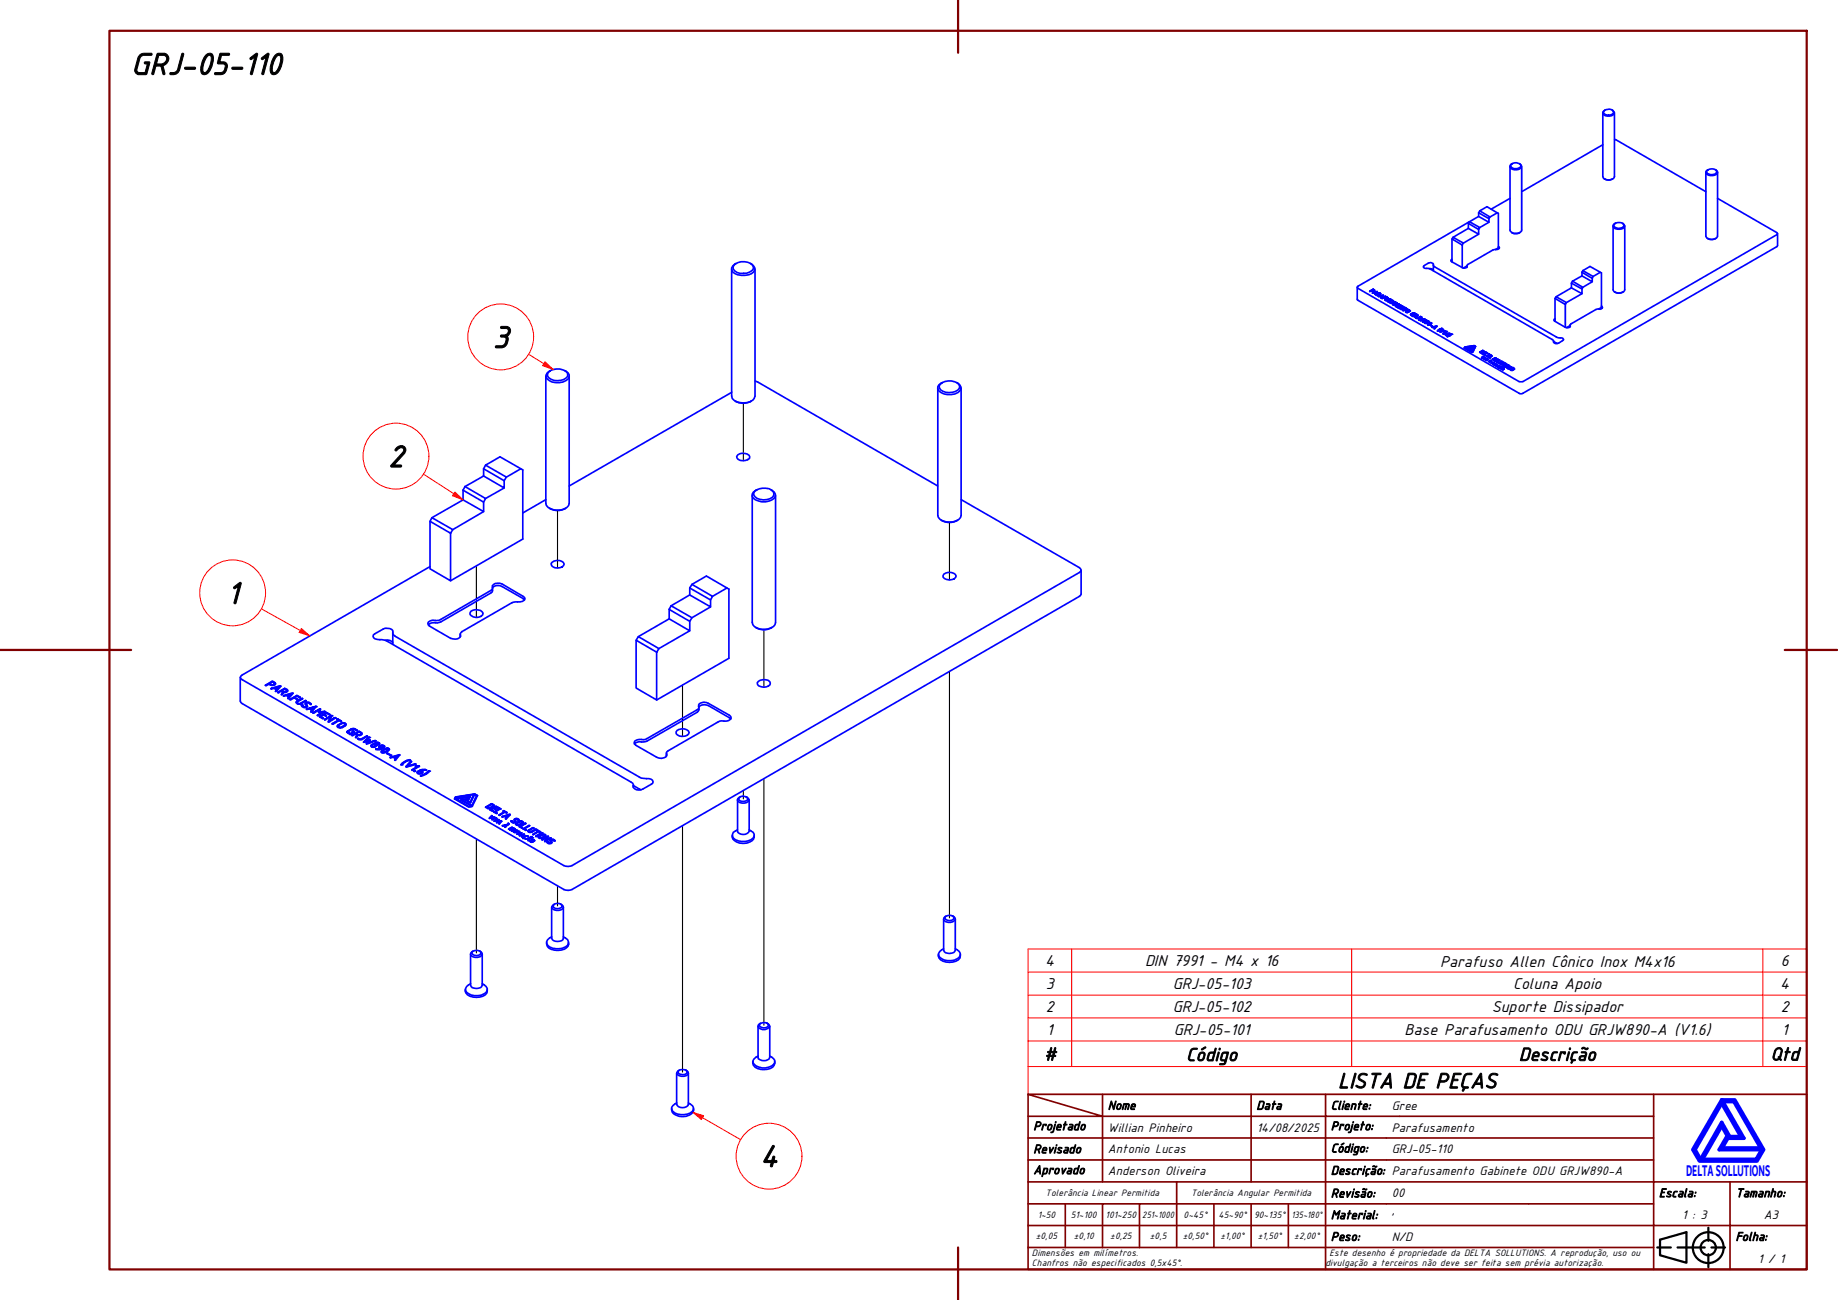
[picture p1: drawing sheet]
<svg xmlns="http://www.w3.org/2000/svg" width="420mm" height="297mm" viewBox="0 0 420 297" stroke-linecap="round" stroke-linejoin="round" font-family="sans-serif">
<defs><g id="words">
<g font-size="7.6">
<text x="30" y="17.1">GRJ-05-110</text>
<text x="112.6" y="79.5">3</text>
<text x="88.7" y="106.7">2</text>
<text x="51.9" y="138">1</text>
<text x="173.7" y="266.6">4</text>
</g>
<text font-size="5.3" x="305.9" y="248.7">LISTA DE PEÇAS</text>
<g font-size="4.6">
<text x="238.6" y="242.3">#</text>
<text x="271.1" y="242.4">Código</text>
<text x="347.2" y="242.4">Descrição</text>
<text x="404.7" y="242.3">Qtd</text>
</g>
<g font-size="3.9">
<text x="239" y="220.7">4</text>
<text x="261.7" y="220.7">DIN 7991 - M4 x 16</text>
<text x="329.2" y="220.8">Parafuso Allen Cônico Inox M4x16</text>
<text x="407.1" y="220.7">6</text>
<text x="239.1" y="226">3</text>
<text x="268.1" y="226">GRJ-05-103</text>
<text x="345.9" y="226">Coluna Apoio</text>
<text x="407" y="226">4</text>
<text x="239.1" y="231.3">2</text>
<text x="268.1" y="231.3">GRJ-05-102</text>
<text x="341" y="231.3">Suporte Dissipador</text>
<text x="407.1" y="231.3">2</text>
<text x="239.3" y="236.5">1</text>
<text x="268.4" y="236.5">GRJ-05-101</text>
<text x="321.1" y="236.6">Base Parafusamento ODU GRJW890-A (V1.6)</text>
<text x="407.4" y="236.5">1</text>
</g>
<text font-size="3.8" fill="#00f" x="385.4" y="268.8">DELTASOLLUTIONS</text>
<g font-size="3">
<text x="253.2" y="253.5">Nome</text>
<text x="287.2" y="253.5">Data</text>
<text x="304.2" y="253.5">Cliente:</text>
<text x="318.1" y="253.5">Gree</text>
<text x="236.2" y="263.5">Revisado</text>
<text x="236.2" y="258.2">Projetado</text>
<text x="253.2" y="258.6">Willian Pinheiro</text>
<text x="253.2" y="263.5">Antonio Lucas</text>
<text x="287.3" y="258.6">14/08/2025</text>
<text x="304.2" y="263.3">Código:</text>
<text x="304.2" y="258.2">Projeto:</text>
<text x="318.1" y="263.5">GRJ-05-110</text>
<text x="318.1" y="258.6">Parafusamento</text>
<text x="236.2" y="268.3">Aprovado</text>
<text x="253.2" y="268.5">Anderson Oliveira</text>
<text x="304.2" y="268.4">Descrição: Parafusamento Gabinete ODU GRJW890-A</text>
<text x="304.2" y="273.6">Revisão:</text>
<text x="318.1" y="273.5">00</text>
<text x="379.2" y="273.5">Escala:</text>
<text x="396.7" y="273.5">Tamanho:</text>
<text x="304.2" y="278.6">Material:</text>
<text x="318.1" y="277.4">,</text>
<text x="384.6" y="278.6">1 : 3</text>
<text x="403.2" y="278.6">A3</text>
<text x="304.2" y="283.5">Peso:</text>
<text x="318.1" y="283.5">N/D</text>
<text x="396.7" y="283.5">Folha:</text>
<text x="401.9" y="288.5">1 / 1</text>
</g>
<g font-size="2.3">
<text x="239" y="273.4">Tolerância Linear Permitida</text>
<text x="272.3" y="273.2">Tolerância Angular Permitida</text>
<text x="237.2" y="278.3">1~50</text>
<text x="244.8" y="278.3">51~100</text>
<text x="252.7" y="278.3">101~250</text>
<text x="261.1" y="278.3">251~1000</text>
<text x="270.6" y="278.3">0~45°</text>
<text x="278.5" y="278.3">45~90°</text>
<text x="286.7" y="278.3">90~135°</text>
<text x="295.2" y="278.3">135~180°</text>
<text x="235.9" y="287.1">Dimensões em milímetros.</text>
<text x="236.8" y="283.1">±0,05</text>
<text x="245.5" y="283.1">±0,10</text>
<text x="253.8" y="283.1">±0,25</text>
<text x="262.8" y="283.1">±0,5</text>
<text x="270.4" y="283.1">±0,50°</text>
<text x="279" y="283.1">±1,00°</text>
<text x="287.5" y="283.1">±1,50°</text>
<text x="295.8" y="283.1">±2,00°</text>
<text x="303.9" y="287.1">Este desenho é propriedade da DELTA SOLLUTIONS. A reprodução, uso ou</text>
<text x="235.9" y="289.2">Chanfros não especificados 0,5x45°.</text>
<text x="303" y="289.2">divulgação a terceiros não deve ser feita sem prévia autorização.</text>
</g>
</g></defs>
<!-- layer: Visible (ABNT) -->
<g fill="none" stroke="#00f" stroke-width=".38">
<path d="M317.2 68.1l-.5 .3 .5-.3M317.3 68.1h.1M317.8 68.3l-.6 .3a.28 .28 0 0 1-.4 .2 .28 .28 0 0 1-.1-.4l-.1 .1M334.9 79.6l1.5 .8h.3M336 79.6l.2 .1 .1-.1h-.3l.2 .1 .1-.2-.9 .1 1.3 .8M336.3 79.5l.1-.2-.1 .3-.8 .1M336.4 79.3l-1.5 .3 1.5 .8M336.9 79l-.4 .9-.3-.1 .3-.6-1.7 .3M336.9 79l-.4 .9-.3-.2M336.9 79l-2 .4-.1 .2 1.7-.3M337.2 79.2l-.2-.2-.5 1-.6-.4-.3 .1 1.1 .6 .5-1.1-.5 1.1-1.1-.6M337.3 79.2l-.3-.2-2.2 .3-.1 .3"/>
<path d="M337.3 79.2l-.6 1.2h-.4l-1.6-.8M336.4 80.4h.3M342.8 84.1l.6-.1-.2 .3v-.1M342.8 84.1l.4 .1-.1 .1M343.1 84.1h.2zM343.3 84.1h-.2M343.4 84l-.6 .1"/>
</g>
<circle cx="317.8" cy="68.3" r=".19" fill="#00f"/>
<g fill="none" stroke="#00f" stroke-width=".38">
<path d="M313.1 66.5l.8-.4 .3 .2a.39 .39 0 0 1-.3 .3 .39 .39 0 0 1-.4-.2zM313.6 66.3l.3-.1 .2 .2zM313.6 66.3l.2 .2M314.1 66.4l-.3 .1M314.3 66.4l-.4-.3-.8 .5M316.8 68.6h.3zM317.3 68.1l-.6 .5M317.6 68.3h.2zM317.6 68.3l-.5 .3 .5-.3M317.8 69.3l.3-.1 .3 .2M318.4 69.4l-.1 .2zM318.7 69.1l-.2 .3z"/>
<path d="M318.9 68.9l-.6 .7"/>
</g>
<circle cx="318.9" cy="69" r=".19" fill="#00f"/>
<path d="M318.9 68.9l-1.1 .4 1.1-.3" fill="none" stroke="#00f" stroke-width=".38"/>
<circle cx="317.8" cy="69.3" r=".19" fill="#00f"/>
<path d="M314.2 66.9l.4-.2-.1 .3-.3-.1M314.4 67.1l-.1 .1M314.8 66.7l-1 .3M318.5 69.3l-.3-.1 .3 .2M318.7 69.1l-.5 .1" fill="none" stroke="#00f" stroke-width=".38"/>
<circle cx="314.6" cy="66.7" r=".19" fill="#00f"/>
<path d="M314.2 66.9l.3 .1M314.4 67l-.1 .2 .5-.6-1 .3 .6 .2M314.6 66.7l-.1 .3M319.7 69.6l-.7 .4M319.8 69.5v.1M319.9 69.6l-.9 .4 .7-.4h-.5v-.2v.2" fill="none" stroke="#00f" stroke-width=".38"/>
<circle cx="319.2" cy="69.4" r=".19" fill="#00f"/>
<g fill="none" stroke="#00f" stroke-width=".38">
<path d="M314.5 67.4l.6-.1-.2 .3M315 67.2l.3-.2 .2 .1v.2zM315 67.2l.2 .1M315.3 66.9l.2 .1M315.3 66.9l-.8 .5M315.5 67.2l-.3 .1M315.5 67l.2 .2M315.5 67l.2 .2-.2 .1-.6 .3 .2-.3M318.5 69.7h.1M318.6 69.6l.7-.3zM319.2 69.4l-.6 .3M319.3 69.3h.1z"/>
<path d="M319.4 69.3l-.1 .3M319.8 69.5l-.5 .1h.5M319.8 70.4l.8-.4zM320.4 70.6l.7-.4zM320.5 70.2l-.2 .5zM320.7 70h.1M320.7 70l-.3 .6M321.1 70.3l-.8 .4"/>
</g>
<circle cx="319.8" cy="70.5" r=".19" fill="#00f"/>
<path d="M315.6 67.7l.5-.2-.3 .4zM315.8 67.9l-.1 .2M316.2 67.5l-1 .2M320.5 70.2l-.7 .3" fill="none" stroke="#00f" stroke-width=".38"/>
<circle cx="316.1" cy="67.5" r=".19" fill="#00f"/>
<path d="M315.6 67.7l.2 .2" fill="none" stroke="#00f" stroke-width=".38"/>
<circle cx="315.2" cy="67.7" r=".19" fill="#00f"/>
<path d="M315.8 67.9l-.1 .2 .5-.7-1 .3h.3l.3 .2M316.1 67.5l-.3 .3M321.3 71.2l.1-.1a.28 .28 0 0 0 .1 .4 .28 .28 0 0 0 .4-.1M321.4 71.2l.4-.3 .4 .1-.4 .4zM321.8 70.9l-.4 .2 .4-.2M321.8 70.9h.4zM322.2 71l-.1 .2M322.3 71l-.1-.1 .1 .2-.5 .3-.4-.2" fill="none" stroke="#00f" stroke-width=".38"/>
<circle cx="315.9" cy="68.2" r=".19" fill="#00f"/>
<path d="M316.4 67.9l.3 .2zM316.4 67.9l.3-.1 .4 .1M316.7 67.7h.1M316.7 67.7l-.8 .5 .5-.2 .3 .1M316.7 67.7l-.8 .5M316.7 67.7l.4 .2M322.6 71.9l.2 .2M323 71.8l.2 .1-.4 .2M323.2 71.9l-.4 .2-.2-.1" fill="none" stroke="#00f" stroke-width=".38"/>
<circle cx="323" cy="71.8" r=".19" fill="#00f"/>
<path d="M317.2 68.9l.4 .2 .2-.2M317.6 68.6l.5-.1 .2 .2a.41 .41 0 0 0-.7 0M317.8 68.7l.1 .2M322.5 71.9l.1 .1M322.9 71.6h.4zM323 71.8h.2zM323.3 71.9l-.1-.1 .1 .1M323.3 71.9h.1M323.3 71.9l-.5 .3-.3-.2v-.2l.4-.2-.4 .3M323.6 71.7l-.6-.1-.4 .3" fill="none" stroke="#00f" stroke-width=".38"/>
<circle cx="318.3" cy="68.7" r=".19" fill="#00f"/>
<path d="M317.6 68.7l.2 .3-.5-.1M318.3 68.7l-.5-.1v.5" fill="none" stroke="#00f" stroke-width=".38"/>
<circle cx="317.3" cy="68.8" r=".19" fill="#00f"/>
<path d="M317.2 68.8h.1" fill="none" stroke="#00f" stroke-width=".38"/>
<circle cx="317.2" cy="68.8" r=".19" fill="#00f"/>
<path d="M317.2 68.8l.2 .3h.4M324.5 72.9l.5-.1zM324.9 73.1l.7-.2zM324.9 72.5h.1M324.9 72.5l-.6 .5 .6-.5M324.9 72.9l-.2 .3 .2-.3-.6 .2M325 72.5h.1M325 72.5l-.5 .4M325.1 72.9l-.2 .2M325.1 72.8h.1M325.6 72.9h.1M325.7 72.9l-1 .4" fill="none" stroke="#00f" stroke-width=".38"/>
<circle cx="319.3" cy="70.2" r=".19" fill="#00f"/>
<path d="M319.4 70.2l.3 .1M319.8 69.9l.2 .1M320 70h-.3l-.3 .2 .3 .1-.4-.1M320 70l-.2-.1 .3-.1 .4 .1-.5-.3-.7 .6M320.5 69.9l-.5-.2-.7 .5M326.1 73.6l.1-.1-.1 .1 .2 .2h-.4h.4M326.2 73.5h.4zM326.2 73.6l.1 .2zM326.6 73.6l-.3 .2 .3-.2v-.1h-.3l-.1 .1M326.7 73.6l-.1-.1 .1 .1-.3 .2h-.7" fill="none" stroke="#00f" stroke-width=".38"/>
<circle cx="321.2" cy="70.4" r=".19" fill="#00f"/>
<path d="M321.4 70.5l-.7 .5M321.5 70.6l-.8 .4 .7-.5-.2-.1 .6 .3" fill="none" stroke="#00f" stroke-width=".38"/>
<circle cx="321.2" cy="70.4" r=".19" fill="#00f"/>
<g fill="none" stroke="#00f" stroke-width=".38">
<path d="M321.2 70.4l.6 .3-.3-.1M323 72.2l.7-.4 .5 .3-.2 .1h-.3l-.2 .3h-.1l.1-.3-.1-.1zM323.5 72.1l.3-.2 .2 .2v.1zM323.5 72.1l.1 .1M323.5 72.2l-.1 .3M324 72.1l-.4 .1M324 71.9l.2 .2M324 71.9l-.2-.1-.8 .5M326.5 74.2l.4-.1zM326.6 73.9l.3-.1zM326.6 73.9l-.3 .3M326.9 73.8h.3z"/>
<path d="M327 74.3h.1M327.1 74.3h.1M327 74.3l.4 .2M327.1 74.3l.3 .2zM327.2 73.9l-.3 .2 .3-.2-.2-.1-.5 .4M327.2 73.8a.54 .54 0 0 1-.3 .4 .54 .54 0 0 1-.6 0l.3-.3M327.2 73.8l.1 .1"/>
</g>
<circle cx="324.7" cy="72.4" r=".19" fill="#00f"/>
<path d="M323.7 72.7h.5M323.7 72.6v.1M323.7 72.6l.1 .1M323.8 72.7h.3M324.7 72.4h.1M324.7 72.4l-.6 .3M329.7 75.2l-.5 .7z" fill="none" stroke="#00f" stroke-width=".38"/>
<g fill="#00f">
<circle cx="329.7" cy="75.2" r=".19"/>
<circle cx="329.7" cy="75.3" r=".19"/>
</g>
<path d="M329.7 75.2l-.3 .6M329.7 75.3h.1M330.3 75.6l-1.1 .3" fill="none" stroke="#00f" stroke-width=".38"/>
<circle cx="330.3" cy="75.6" r=".19" fill="#00f"/>
<path d="M325.2 73.5l.1 .1 .4-.1M325.3 73.4l.1 .2 .2-.1M325.6 73.2l.3-.1 .2 .2M325.6 73.3l-.5 .2M325.7 73.3h.3M325.9 73.1v.2h-.1M326.1 73.1v.2l-.3 .2M329.4 75.7l.8-.1-.8 .2M330.3 75.6h.1" fill="none" stroke="#00f" stroke-width=".38"/>
<circle cx="325.8" cy="73.4" r=".19" fill="#00f"/>
<path d="M325.3 73.4l.3-.1v.2M325.8 73.4l-.2 .2h-.4M325.9 73.1l-.1 .2M326.1 73.1h-.5v.2" fill="none" stroke="#00f" stroke-width=".38"/>
<circle cx="325.6" cy="73.3" r=".19" fill="#00f"/>
<path d="M325.6 73.3l-.5 .2 .1 .1M330.2 76.4h.1" fill="none" stroke="#00f" stroke-width=".38"/>
<circle cx="330.2" cy="76.4" r=".19" fill="#00f"/>
<path d="M330.1 76.3h.1" fill="none" stroke="#00f" stroke-width=".38"/>
<circle cx="330.1" cy="76.4" r=".19" fill="#00f"/>
<path d="M327.8 74.7l.5-.1-.3 .3zM328 75l-.1 .1M328.5 74.5l-1.2 .3M330.1 76.4h.1" fill="none" stroke="#00f" stroke-width=".38"/>
<circle cx="328.3" cy="74.6" r=".19" fill="#00f"/>
<g fill="none" stroke="#00f" stroke-width=".38">
<path d="M327.4 74.8h.1M327.4 74.8l1.1-.3-.6 .6 .1-.2M327.4 74.8l.3-.1 .3 .3M327.8 74.7l.2 .2M328.3 74.6l-.3 .3M328.7 75.4l.9-.4-1 .6zM329.6 75.1h.1M329.6 75.1l-.5 .2M338.3 80.4l.6-.3zM338.4 80.4l.2 .2zM338.6 80.6h.1zM339 80.1l.2 .2"/>
<path d="M339.1 80.3l-.4 .3 .4-.4-.7 .2M339.2 80.2v.2l-.5 .2-.4-.1"/>
</g>
<circle cx="328.6" cy="75.6" r=".19" fill="#00f"/>
<path d="M329.1 75.3l-.5 .3M338.8 80.8l.7-.4zM339.5 80.4l.3 .2z" fill="none" stroke="#00f" stroke-width=".38"/>
<circle cx="339.7" cy="80.6" r=".19" fill="#00f"/>
<path d="M338.8 80.8h.1M339.3 80.6l.1 .1M339.7 80.6l-.2-.2-.2 .2h.1" fill="none" stroke="#00f" stroke-width=".38"/>
<circle cx="338.8" cy="80.8" r=".19" fill="#00f"/>
<path d="M338.8 80.8l.4 .1M339.4 80.6l-.5 .2" fill="none" stroke="#00f" stroke-width=".38"/>
<circle cx="339.4" cy="80.7" r=".19" fill="#00f"/>
<path d="M330.3 75.8h.4M330.5 75.9l-.7 .3" fill="none" stroke="#00f" stroke-width=".38"/>
<circle cx="330.6" cy="75.7" r=".19" fill="#00f"/>
<path d="M330.3 75.8h.4l-.9 .4 .7-.3M330.3 75.7l.2 .1M340.3 80.9l.4 .2-.4-.2M340.7 81.1h.1" fill="none" stroke="#00f" stroke-width=".38"/>
<circle cx="340.7" cy="81.1" r=".19" fill="#00f"/>
<path d="M330.5 76.5l.1 .1 .4-.1M330.9 76.3l.2 .1M331.4 76.2h-.5l-.4 .3M339.8 81.4h.1M340.3 80.9l.1 .1-.5 .4M340.4 81l-.5 .4M340.7 81.1h-.2l-.6 .3" fill="none" stroke="#00f" stroke-width=".38"/>
<circle cx="331.4" cy="76.2" r=".19" fill="#00f"/>
<path d="M330.5 76.5l.3-.2 .2 .1-.3 .2zM330.9 76.2h.6h-.6l-.4 .2a.23 .23 0 0 0 .1 .3 .23 .23 0 0 0 .3-.1l.2-.1-.2-.2M331.4 76.7l-.6 .2M341.9 82.5h.2zM342.5 82.2l-.4 .3 .4-.3h-.4l-.3 .2M342.6 82.2l-.4-.1-.4 .2 .3-.2 .5 .1a.7 .7 0 0 1-.9 .3l.1-.2-.1 .1" fill="none" stroke="#00f" stroke-width=".38"/>
<circle cx="331.9" cy="76.4" r=".19" fill="#00f"/>
<path d="M331.7 76.4h.2M331.7 76.4l-.3 .3M331.7 76.4l-.9 .5 1.1-.5M342.1 82.7l.7-.4zM342.3 82.7l.2 .2-.4-.2M342.8 82.3l-.5 .4 .2 .2" fill="none" stroke="#00f" stroke-width=".38"/>
<circle cx="342.5" cy="82.9" r=".19" fill="#00f"/>
<path d="M339.3 81.1l.3 .1M339.9 80.7l-.7 .3" fill="none" stroke="#00f" stroke-width=".38"/>
<circle cx="339.9" cy="80.7" r=".19" fill="#00f"/>
<path d="M339.9 80.7h.1M339.9 80.7l-.7 .3 .3 .2-.2-.1M339.9 80.7l-.6 .3M343.6 82.9l-.4 .2 .4-.2M343.6 82.9l.1-.1zM344 83l-.5 .4-.3-.1v-.2l-.1 .1" fill="none" stroke="#00f" stroke-width=".38"/>
<circle cx="343.7" cy="82.9" r=".19" fill="#00f"/>
<path d="M344 83h.1" fill="none" stroke="#00f" stroke-width=".38"/>
<circle cx="344" cy="83" r=".19" fill="#00f"/>
<path d="M340.6 81.5l.3-.1-.2 .2zM340.6 81.7v.1M341.1 81.3l-.9 .3M343.7 82.9l-.5 .3M344 83l-.7 .3 .7-.3" fill="none" stroke="#00f" stroke-width=".38"/>
<circle cx="340.9" cy="81.4" r=".19" fill="#00f"/>
<path d="M340.2 81.5v.1M340.2 81.6l.9-.3-.5 .5v-.2M340.2 81.6l.2-.1 .2 .2M340.6 81.5l.1 .1M340.9 81.4l-.2 .2M344 83.8l.6-.4zM344 83.8h.1M344.6 83.4h.1zM344.7 83.4l-.7 .4" fill="none" stroke="#00f" stroke-width=".38"/>
<circle cx="344.7" cy="83.4" r=".19" fill="#00f"/>
<path d="M341.2 82.1l.4 .1M341.5 81.9l.3-.1 .3 .2M341.6 82l.2 .2" fill="none" stroke="#00f" stroke-width=".38"/>
<circle cx="341.2" cy="82.1" r=".19" fill="#00f"/>
<path d="M341.2 82l.2 .2h.2a.25 .25 0 0 1 .1-.4 .25 .25 0 0 1 .4 .2l-.4-.2v.3a.26 .26 0 0 1-.3 .2 .26 .26 0 0 1-.2-.3zM345.2 84.4a.31 .31 0 0 0 .3 .2 .31 .31 0 0 0 .3-.2M345.3 84.4h.1M345.4 84.4h.1M345.5 84.6h.1M345.6 84.3l.1 .3h-.2l.2-.1" fill="none" stroke="#00f" stroke-width=".38"/>
<circle cx="345.8" cy="84.5" r=".19" fill="#00f"/>
<path d="M345.8 84.3h.1M345.8 84.4v-.1v.2" fill="none" stroke="#00f" stroke-width=".38"/>
<circle cx="345.8" cy="84.3" r=".19" fill="#00f"/>
<path d="M342.7 83l.2 .1M343.2 82.6l-.6 .4M345.6 84.3h.1M345.7 84.2h.4zM345.8 84.3h.4M346.1 84.2l.1 .1" fill="none" stroke="#00f" stroke-width=".38"/>
<circle cx="343.3" cy="82.6" r=".19" fill="#00f"/>
<path d="M339.4 81.7l-.4 .2M343.2 82.6h.1M343.2 82.6l-.7 .4 .4 .1-.2-.1M343.3 82.6l-.6 .3" fill="none" stroke="#00f" stroke-width=".38"/>
<g fill="#00f">
<circle cx="339.4" cy="81.7" r=".19"/>
<circle cx="344.1" cy="83.2" r=".19"/>
</g>
<path d="M339.5 82.2l.4 .1M339.9 82.2l.1-.1zM340.1 82l-.3 .3M344.1 83.2l.5 .1M344.1 83.2h.1l-.5 .4 .9-.3M344.2 83.2l-.5 .4" fill="none" stroke="#00f" stroke-width=".38"/>
<circle cx="340.1" cy="82.1" r=".19" fill="#00f"/>
<g fill="none" stroke="#00f" stroke-width=".38">
<path d="M339.5 82.2h.1M339.9 82.2v.1M340 82.1l-.2 .1M340 82l-.5 .2 .5-.1M340.1 82v.1M340.2 82.6l.3 .1M340.2 82.6l.5-.1zM340.6 82.6l.1-.1zM340.7 82.5l-.1 .3-.1-.1M344.3 83.8l.4-.2a.23 .23 0 0 1 .3 0 .23 .23 0 0 1 .1 .3l-.7 .2zM344.4 83.9l.6-.2-.4 .3zM344.7 83.6l.4 .1"/>
<path d="M344.7 83.6l-.4 .3M345 83.7l-.3 .3-.3-.1"/>
</g>
<circle cx="340.2" cy="82.6" r=".19" fill="#00f"/>
<path d="M340.6 82.6l-.2-.1 .2 .2M340.7 82.5h-.3M345.2 83.9l-.2 .5M345.4 83.9l-.7 .3" fill="none" stroke="#00f" stroke-width=".38"/>
<circle cx="345.8" cy="84" r=".19" fill="#00f"/>
<path d="M339 81.5l-.3 .3 .6-.2-.5 .1 .2-.2-.3 .2M339.3 81.6l-.5 .1M340.8 82.3l.1 .2M341.6 83l-.3 .2 .1-.3-.2 .3M344.7 84.2l.6-.4 .1 .1-.2 .4 .6-.3-.7 .4h-.1l.2-.5zM345.6 84h.2M345.6 84l-.4 .3" fill="none" stroke="#00f" stroke-width=".38"/>
<circle cx="341.4" cy="82.9" r=".19" fill="#00f"/>
<path d="M339.5 81.8l-.2 .2h.5l-.5 .1zM339.5 81.8l-.2 .2M339.8 81.9l-.5 .1M341.4 82.9l-.4 .1 .4-.1M341.4 82.9l-.4 .1M341.4 82.9l-.1 .2M342.1 83.7l.4 .1M342.6 83.6l-.1 .1zM342.7 83.6l-.3 .3" fill="none" stroke="#00f" stroke-width=".38"/>
<circle cx="342.7" cy="83.6" r=".19" fill="#00f"/>
<path d="M342.6 83.6l-.5 .1 .5-.1M342.7 83.6h.1" fill="none" stroke="#00f" stroke-width=".38"/>
<circle cx="342.1" cy="83.7" r=".19" fill="#00f"/>
<g fill="none" stroke="#00f" stroke-width=".38">
<path d="M340.9 83l.4-.2zM341.3 82.8l-.4 .2M341.5 83.2h.4l-.3 .2zM341.6 83.1l.3 .1M341.6 83.1l-.2 .2M341.6 83.1l-.1 .3 .4-.2M341.9 83.2l-.4 .1M342.1 83.7h.1M342.5 83.7h.1M342.5 84.1h.3M342.6 84l-.1 .1M342.6 83.6l-.2 .1"/>
<path d="M342.6 83.9v.1M342.8 83.8l.4 .1-.4-.2-.2 .2M343.2 83.9l-.3-.1-.3 .2M343.4 83.9h.3M343.5 83.9h.1"/>
</g>
<circle cx="343.7" cy="84" r=".19" fill="#00f"/>
<path d="M314.1 66.3v.1M315.5 67.2h.1M316.7 68.5v.1M342.1 83.3l-.2 .2M342.1 83.2l-.2 .4M342.1 83.3l-.2 .3M342.4 83.4l-.5 .2M343.4 84.4h.2zM343.5 83.9h.1M343.7 83.9v.1M343.8 84.3l-.2 .1 .2-.1-.1-.1-.3 .2M343.9 84.3l-.4-.1 .4 .1-.6 .1 .2-.2-.2 .2" fill="none" stroke="#00f" stroke-width=".38"/>
<g fill="#00f">
<circle cx="321.4" cy="71.2" r=".19"/>
<circle cx="322.2" cy="71" r=".19"/>
</g>
<path d="M317.8 68.6v.1M322.5 71.9h.1" fill="none" stroke="#00f" stroke-width=".38"/>
<circle cx="317.8" cy="68.9" r=".19" fill="#00f"/>
<path d="M326.2 73.6h.1" fill="none" stroke="#00f" stroke-width=".38"/>
<g fill="#00f">
<circle cx="326.6" cy="73.6" r=".19"/>
<circle cx="326.5" cy="74.2" r=".19"/>
</g>
<path d="M324 72.1h.1M326 73.2v.1M327.2 73.8v.1" fill="none" stroke="#00f" stroke-width=".38"/>
<circle cx="325.2" cy="73.5" r=".19" fill="#00f"/>
<path d="M325.7 73.2v.1M325.7 73.4v.1" fill="none" stroke="#00f" stroke-width=".38"/>
<g fill="#00f">
<circle cx="339.1" cy="80.3" r=".19"/>
<circle cx="330.5" cy="76.5" r=".19"/>
</g>
<path d="M331 76.4v.1" fill="none" stroke="#00f" stroke-width=".38"/>
<g fill="#00f">
<circle cx="341.8" cy="82.4" r=".19"/>
<circle cx="342.5" cy="82.2" r=".19"/>
<circle cx="343.2" cy="83.2" r=".19"/>
</g>
<path d="M341.6 81.9v.1" fill="none" stroke="#00f" stroke-width=".38"/>
<g fill="#00f">
<circle cx="341.6" cy="82.2" r=".19"/>
<circle cx="345.7" cy="84.5" r=".19"/>
</g>
<path d="M345.8 84.3h.1" fill="none" stroke="#00f" stroke-width=".38"/>
<circle cx="345" cy="83.7" r=".19" fill="#00f"/>
<path d="M341.9 83.2h.1M342.6 83.9v.1M344.4 83.9h.1" fill="none" stroke="#00f" stroke-width=".38"/>
<g fill="#00f">
<circle cx="341.5" cy="83.3" r=".19"/>
<circle cx="343.4" cy="84.4" r=".19"/>
</g>
<g fill="none" stroke="#00f" stroke-width=".38">
<path d="M345.2 38v14.6a1.55 1.55 0 0 0 2.7 0v-14.6M345.4 37.6a1.45 1.45 0 0 1 2.3 .2 1.33 1.33 0 0 1-2.3 .2zM345.7 37.4a.68 .68 0 0 0-.5 .7 .68 .68 0 0 0 .7 .6l.4 .1a1.12 1.12 0 0 0 1.5-.9l-.5-.5M366.4 25.8v14.5a1.49 1.49 0 0 0 1.3 .8 1.49 1.49 0 0 0 1.4-.8v-14.5M366.4 33.1l-18.5 10.7M366.6 25.4a1.41 1.41 0 0 1 2.3 .2 1.31 1.31 0 0 1-1.2 .7 1.31 1.31 0 0 1-1.2-.7zM366.9 25.1l-.4 .3a.78 .78 0 0 0 .1 .9 .78 .78 0 0 0 .9 .2h.4a.73 .73 0 0 0 .9-.3 .73 .73 0 0 0-.2-.9v-.2M369.1 31.8l20.9 12M390 39.4v14.6a1.55 1.55 0 0 0 2.6 0v-14.6M390.2 39a1.43 1.43 0 0 1 2.2 .2 1.37 1.37 0 0 1-2.3 .2zM390.5 38.8l-.4 .2a.63 .63 0 0 0-.1 .7 .63 .63 0 0 0 .7 .4h.8a.98 .98 0 0 0 1.1-.9l-.5-.4M331.9 59.2l-.2 .3 .2 .3 2.4 1.3"/>
<path d="M331.9 59.5l-.2 .1M331.9 54.6v5.2M332.2 54.2l2.3 1.3-.2 .5-2.4-1.4zM334.3 56v5.1M335.7 51v1.2l-3.5 2M335.7 52.2l2.3 1.3v-1.1M335.9 50.7l2.4 1.3-.3 .4-2.3-1.4M335.9 50.7l-.2 .3M338 48.6v.9l-2.1 1.2M338 49.5l2.4 1.3v-.8M338 53.5l-3.5 2M338.3 48.2l1.6-1 2.6 1.6v7.8"/>
<path d="M338.3 48.2l2.3 1.4-.2 .4-2.4-1.4M338.3 48.2l-.3 .4M340.4 50.8l-2.1 1.2M341.9 57l-.7 .1-5.7 3.3-.2 .7-.5 .2-.5-.2M342.3 48.6l-1.7 1M342.5 56.4l.3 .3-.3 .2-.6 .1M342.5 56.6l.2 .2M342.5 56.6l-.6 .4M345.2 45.3l-4.3 2.5M345.6 53.1l.7 .3 1.1-.3M366.8 40.9l.7 .2 1.1-.2M368.7 51.6v14.6a1.55 1.55 0 0 0 2.7 0v-14.6"/>
<path d="M369 51.2a1.49 1.49 0 0 1 2.2 .3 1.37 1.37 0 0 1-2.3 .1zM369.3 51l-.4 .3a.78 .78 0 0 0 .1 .9 .78 .78 0 0 0 .8 .2h.5a.75 .75 0 0 0 .9-.3 .75 .75 0 0 0-.2-1l-.1-.1M390.3 54.5l.8 .2 1.1-.2M392.6 45.3l13.5 7.8 .2 .4-58.4 33.7h-.7l-36.9-21.4 .2-.4 25.4-14.7M406.3 53.4v2.7l-.2 .3-58.2 33.6h-.5l-36.9-21.4-.2-.1v-2.9M325.6 60.7a1.96 1.96 0 0 1 1.7-.6l.4 .2v.3l.2 .3 27.9 16.1 .9 .2a.5 .5 0 0 1 .7 .5l-.2 .1a1.88 1.88 0 0 1-1.7 .7l-.7-.9-27.8-16.1-.9-.2a.5 .5 0 0 1-.7-.5zM326.8 61.4l.7 .1 .2 .2M327.7 60.6v1.3M335.3 60.7v.3M335.3 60.8l-.8 .5M355.2 78l.8 .5M355.2 78v.2"/>
<path d="M355.5 72.8l-.3 .3 .2 .3 2.4 1.4M355.5 73.1l-.2 .2M355.5 68.2v5.2M355.7 67.8l2.4 1.3-.3 .5-2.3-1.4zM357.8 69.6v5.2M358.9 74.3v.4M358.9 74.4l-.8 .5M359.2 64.7v1.1l-3.5 2M359.2 65.8l2.4 1.3v-1.1M359.5 64.2l2.3 1.4-.2 .4-2.4-1.3M359.5 64.2l-.3 .5M361.6 62.2v.8l-2.1 1.2"/>
<path d="M361.6 63l2.4 1.4v-.8M361.6 67.1l-3.5 2M361.8 61.8l1.7-.9 2.6 1.4v8l-.7 .3M361.8 61.8l2.4 1.4-.2 .4-2.4-1.4M361.8 61.8l-.2 .4M364 64.4l-2.2 1.2M365.8 62.2l-1.6 1M366.1 70l.2 .3a.8 .8 0 0 1-1 .3l-6.3 3.6a.68 .68 0 0 1-.4 .7 .68 .68 0 0 1-.8-.1M366.1 70.2l.2 .2M369.1 66.7l.8 .3 1.1-.3M343.8 84.3h.1M60.6 156.6l1.6-.9 .6 .2 .2 .3a.95 .95 0 0 1-1.5 .1l-.6 .3z"/>
<path d="M61.6 156.2l.7 .3 .4-.2v-.2l-.4-.3-.7 .5 .5 .2 .5-.1 .1-.1M63 156.3l-.2-.3-.6-.2-1.5 .8M69 159.6l.2 .1zM69.2 159.7l-1.3 .8 .3 .3h.4l1.2-.7h.2l-1.4 .8h-.5l-.3-.3 .1-.4 1.1-.6-1.3 .9M70 160.1l-1.3 .7h-.5l-.3-.2M71.1 162.5l.1 .2M104.1 182.5l3.4-.5-.5 1.1 .5 .3 .8-1.9-.8 1.8M105.7 182.8l2.2 1.3M106.4 182.7l.7-.1-.2 .4zM106.4 182.7l.5 .3M107 183.1l.5 .3M107.1 182.6l-.2 .3"/>
<path d="M107.1 182.5l.2-.4-.2 .4-1.8 .3M107.1 182.5l-1.8 .3 2.5 1.5h-.6l-2.9-1.7M107.3 182.1l-3 .5 2.9 1.7 .6-.1M108.3 181.5l-4 .7-.2 .3 3.3-.5M108.5 181.5l-4.4 .6M108.5 181.4l.7 .4M109 181.8l-.5-.3-.9 1.9-1.4-.7-.5 .1 2.2 1.3 1.1-2.3-1.1 2.3M109.2 181.8l-.7-.3-4.4 .7-.2 .3M109.2 181.8l-1.3 2.5-.8 .1-3.2-1.9 .2-.3M120.2 191.8h.1M120.2 191.8l.3-.1 .3 .2-.1 .2M120.6 191.7l.5-.1-.2 .3z"/>
<path d="M120.6 191.7l.3 .2M121.1 191.6l-.2 .2M121.2 191.5l-1 .2M121.2 191.4l.1 .1-.6 .6 .1-.2M121.3 191.5l-1.1 .3M167.4 190.9a2.05 2.05 0 0 0 2.5 1.8 2.44 2.44 0 0 0 2.5-1.5v-.3M168.6 182.7v7.2a1.55 1.55 0 0 0 2.7 0v-7.2M168.6 189.6l-.5 .3a1.06 1.06 0 0 0-.5 1.6 3.6 3.6 0 0 0 4.5 0l.3-.4a1.4 1.4 0 0 0-1.1-1.5M169 182.3a1.22 1.22 0 0 1 1.9 .3 1.29 1.29 0 0 1-2.1-.1zM169.2 182.1l-.5 .4-.1 .3a1.53 1.53 0 0 0 2.6 0l-.1-.3-.5-.4M107.6 218v7.1a1.55 1.55 0 0 0 2.6 0v-7.1M107.9 217.5a1.53 1.53 0 0 1 2 0v.4a1.29 1.29 0 0 1-2.1-.1z"/>
<path d="M108.1 217.3l-.5 .4v.3a1.58 1.58 0 0 0 2.6 0v-.3l-.5-.4M125 215.3a1.55 1.55 0 0 0 1.7 1.8 2.58 2.58 0 0 0 3.3-1.3v-.5M126.1 207.2v7.2a1.66 1.66 0 0 0 2.6 .3l.1-7.5M126.1 214a1.33 1.33 0 0 0-.9 2 3.6 3.6 0 0 0 4.5 0 1.28 1.28 0 0 0-.9-2M126.5 206.7a1.24 1.24 0 0 1 2 .4 1.28 1.28 0 0 1-2.1 0zM126.7 206.6l-.5 .4-.1 .3a1.6 1.6 0 0 0 2.7 0l-.1-.3-.5-.4M214.5 218a1.61 1.61 0 0 0 1.8 1.8 3.3 3.3 0 0 0 3.2-.9v-.9M215.7 210v7.1a1.55 1.55 0 0 0 2.7 0v-7.1M215.7 216.8a1.33 1.33 0 0 0-.9 1.9 3.5 3.5 0 0 0 4.5 0 1.07 1.07 0 0 0-.5-1.7l-.4-.2M216.1 209.5a1.53 1.53 0 0 1 2 0v.4a1.29 1.29 0 0 1-2.1-.1zM216.3 209.3l-.5 .4-.1 .3a1.58 1.58 0 0 0 2.7 0l-.1-.3-.5-.4M106.4 226a1.61 1.61 0 0 0 1.7 1.8 3.3 3.3 0 0 0 3.2-.9l.1-.9"/>
<path d="M107.6 224.8a1.33 1.33 0 0 0-.9 1.9 3.5 3.5 0 0 0 4.4 0 1.07 1.07 0 0 0-.4-1.7l-.5-.2M173.3 234.5v7.1a1.38 1.38 0 0 0 1.8 .7l.7-.4 .2-.3v-7.1M173.7 234a1.53 1.53 0 0 1 1.9 0v.4a1.29 1.29 0 0 1-2.1-.1zM173.9 233.8l-.5 .4-.1 .4a1.58 1.58 0 0 0 2.7 0l-.2-.4-.5-.4M153.5 253.3a1.34 1.34 0 0 0 1.1 1.5 3.2 3.2 0 0 0 3.8-.7l.2-.8M154.7 245.2v7.1a1.55 1.55 0 0 0 2.7 0v-7.1M154.7 252a1.29 1.29 0 0 0-.9 1.9 3.6 3.6 0 0 0 4.5 0l.2-.4a1.35 1.35 0 0 0-1.1-1.5M155.1 244.7a1.24 1.24 0 0 1 2 .4 1.33 1.33 0 0 1-2.1-.1zM155.3 244.5a.65 .65 0 0 0-.4 1 1.65 1.65 0 0 0 2.5-.3l-.1-.3-.5-.4M172.1 242.6a1.61 1.61 0 0 0 1.8 1.7 2.49 2.49 0 0 0 3.2-1.4v-.3M173.3 241.3a1.29 1.29 0 0 0-.9 1.9 3.2 3.2 0 0 0 4.7-.4 1.53 1.53 0 0 0-1.1-1.5"/>
</g>
<!-- layer: Trilho torcido (ISO) -->
<path d="M169.9 92.2v13.1M127.4 116.6v13.2M217 119.4v13.1M108.9 129.3v11.8M156 156.5v11.8M174.6 143.9v13.1M217 153.4v56.3M174.6 177.9v56.3M108.9 191.7v26M156 188.6v56.4M169.9 180.6v1.9M127.4 202.4v4.6" fill="none" stroke="#000" stroke-width=".25"/>
<!-- layer: Visible (ABNT) -->
<circle cx="71.1" cy="162.6" r=".19" fill="#00f"/>
<path d="M70.1 162.1l.6-.1 .6 .3-.2 .3M71.3 162.3l-.2 .2M71.9 161.6l-.5 .6zM72.3 161.4l-1.1 1.3" fill="none" stroke="#00f" stroke-width=".38"/>
<circle cx="72.3" cy="161.5" r=".19" fill="#00f"/>
<path d="M70.1 162h.1M70.2 162l-.1 .1M72.3 161.4l-2.1 .6 2.1-.5" fill="none" stroke="#00f" stroke-width=".38"/>
<circle cx="70.1" cy="162" r=".19" fill="#00f"/>
<path d="M62 157.3h.6l.6 .4-.2 .3M62 157.3h.1M62 157.3l2.2-.5-1 1.2h-.2M62.9 157.2l.9-.2-.4 .5zM63.2 157.7l-.2 .3M63.8 157l-.4 .5-.5-.3M64.2 156.8l-2.2 .6M71.4 162.2l-.5-.3 .5 .3M71.9 161.6l-1 .3M74.2 162.5v.2" fill="none" stroke="#00f" stroke-width=".38"/>
<circle cx="74.2" cy="162.6" r=".19" fill="#00f"/>
<g fill="none" stroke="#00f" stroke-width=".38">
<path d="M64.5 157.8l.4 .3 .5-.1 .1-.3-.4-.2-.6 .4 .5 .3 .4-.1 .1-.2M64.6 158.2l-.3 .5M65 157.3h.2M65 157.3l-1.5 .9M65 157.3l-1.5 1 .8-.4 .3 .3-.3 .5h.2l.3-.5a.74 .74 0 0 0 1-.4l-.2-.3-.4-.2M65.2 157.3l.6 .5M71.6 162.9h.1M73 162.2l-.2 .6 1-.1M73 162.2l-.2 .5M73 162.2l-1.4 .7M73.3 162l-1.7 .9 1.6-.9-.1 .7M74.2 162.7l-1.4 .8-.3-.1 1.3-.7-1.2 .8"/>
<path d="M74.2 162.5l-1.1 .2 1.1-.1M75.4 164.6l1.1-.6zM75.9 163.5l-.5 1.1M76.7 164.1l-.2-.1 .2 .1-1.6 .9 .5-1.2-.5 1.1"/>
</g>
<circle cx="75.9" cy="163.6" r=".19" fill="#00f"/>
<g fill="none" stroke="#00f" stroke-width=".38">
<path d="M64.8 158.9v.2l.7-.2 .5 .3-.2 .4M65.7 158.9l.9-.4-.4 .7zM65.7 158.9l.5 .3M66.3 159.8v.1M66.6 158.5l-.4 .6M67 158.4l-2.2 .5 2.2-.5-1.2 1.2 .2-.4M67.4 159.4l.5-.3 .6 .3 .1-.1-.8-.4-1.5 .9M68 159.8l-.6-.4 .6 .4h-.2l-.6-.4-.7 .5-.2-.1M68.6 159.4l-.8-.4-1.5 .8M74.2 164.5h.1M75.6 163.8l-1.4 .7M75.9 163.5l-1.7 .9 1.7-.8"/>
<path d="M77.3 165.7a1.34 1.34 0 0 1 1.6-.4l.2 .2-.2 .3a1.63 1.63 0 0 1-1.6 .4l-.2-.3zM77.3 165.9l.9-.6h.4l.3 .2-1.1 .7zM78.9 165.6l-.8 .6h-.4l-.4-.2M79.1 165.6l-.4-.4a1.89 1.89 0 0 0-1.6 .8M79.7 167.4l.4 .3zM80.6 167.1l.2 .2-.7 .4M80.8 167.2l-.7 .4"/>
</g>
<circle cx="80.6" cy="167.1" r=".19" fill="#00f"/>
<path d="M69 161.2l.2-.1 .3 .4M69.2 161.2l.1 .1M69.3 161.4l.2 .1M69.5 161.5l.5-.1-.2-.5a.7 .7 0 0 1 .7-.5 .7 .7 0 0 1 .6 .6l-.5-.4h-.5l.2 .9-.2 .1M69.8 160.8a.81 .81 0 0 1 1.3 .1M70 160.8l.3 .6M70 161.4l-.3 .2-.2-.1M79.3 167.3l.2-.2-.1 .3 .6 .4 1-.5M80.6 167.1l.4 .1-.4-.1M81.7 166.9l-.5-.4h-.7l-1 .6 .8-.5a1.29 1.29 0 0 1 1.4 .3l-.9-.3-1.1 .5-.1 .1 .1 .2-.1-.1" fill="none" stroke="#00f" stroke-width=".38"/>
<circle cx="69.2" cy="161.1" r=".19" fill="#00f"/>
<path d="M69.2 161.1l-.3 .1 .4 .4 .4 .1 .4-.1M85.8 169.3l-1.6 .5 1.5-.6 .1 .1" fill="none" stroke="#00f" stroke-width=".38"/>
<circle cx="85.8" cy="169.3" r=".19" fill="#00f"/>
<path d="M83.6 169.4l1-.3zM84.3 169.3l-.5 .6zM84.3 169.3l-1.2 .3M84.5 168.5l-.9 .9M84.6 169.2l-.4 .5M85.8 169.3l-2 .7" fill="none" stroke="#00f" stroke-width=".38"/>
<circle cx="84.5" cy="168.5" r=".19" fill="#00f"/>
<path d="M83.1 169.5l1.2-1zM84.3 168.5h.2" fill="none" stroke="#00f" stroke-width=".38"/>
<circle cx="83.1" cy="169.6" r=".19" fill="#00f"/>
<path d="M74.5 162.9h.2M74.5 162.9l-1.5 .9 .9 .4-.6-.4M74.5 162.9l-1.5 .9M74.6 163.6l-.4-.4 .4 .4h-.2l-.4-.2-.7 .4 .6 .3M74.7 162.9l.7 .4M74.7 162.9l.7 .3-.2 .1-.5-.3-.5 .2M85.9 171.1v.1" fill="none" stroke="#00f" stroke-width=".38"/>
<circle cx="85.9" cy="171.2" r=".19" fill="#00f"/>
<path d="M86.6 170.7l.1-.2-.1 .3 .4 .3-1.1 .1M87 171.1h-1.1M87.2 171l-.3-.1 .3 .2M87.7 170.7l-.5 .4 .5-.5-.1-.1h-.7l-.1 .2 .1 .2-.1-.2M87.9 170.6l-.5-.3-.7 .2a.63 .63 0 0 1 .7-.3 .63 .63 0 0 1 .5 .5 1.92 1.92 0 0 1-2 .5" fill="none" stroke="#00f" stroke-width=".38"/>
<circle cx="77" cy="164.3" r=".19" fill="#00f"/>
<g fill="none" stroke="#00f" stroke-width=".38">
<path d="M75.9 165.3l1.4-.7-.3-.3 1 .5-.5-.2-1.4 .9zM77 164.3l1 .5M77.3 164.6l-1.4 .8M81.4 167.6l.6 .3 .4-.1 .1-.2-.5-.4-.6 .5 .5 .2h.5l.1-.2M81.6 167.9l-.3 .7 .5-.6 .4 .1 .5-.3v-.3l-.7-.4-1.5 .9 .1 .1 .6-.3 .4 .1-.3 .6M82.7 167.7v-.2l-.7-.3-1.5 .9M87.2 171.6l-.1 .2M87.4 171.8l.4-.4 1-.3-.5 .5-.7 .3zM87.4 171.4l.9-.4 .6 .1h-.1a1.66 1.66 0 0 0-1.6 .5zM88.5 172.2h.1M88.5 172.2l.7 .4 .1-.1M88.6 172.1l-.1 .1"/>
<path d="M88.8 171.2l-.5 .5-.9 .2M89 171.2l-.1-.1 .1 .3-.8 .5a.75 .75 0 0 1-1.1-.1l.1-.2"/>
</g>
<circle cx="89.3" cy="172.6" r=".19" fill="#00f"/>
<path d="M82 168.8h-.2M83.8 168.2l.2 .1M83.8 168.2l-1.4 .8-.4-.2M83.8 168.2l-1.4 .7-.4-.1M83.8 168.2h.2l-1.4 .8h-.4l-.4-.2h.2M88.6 172.1l.7 .4M88.6 172.2l.7 .4M92.8 175.1l.1 .1" fill="none" stroke="#00f" stroke-width=".38"/>
<circle cx="92.8" cy="175.2" r=".19" fill="#00f"/>
<path d="M92.8 175.1l1.1-1.1-1.1 1.2" fill="none" stroke="#00f" stroke-width=".38"/>
<circle cx="93.9" cy="174" r=".19" fill="#00f"/>
<path d="M85 170.5l.3 .2 .5-.2M85.1 170.3v.2h.7M85.6 170l.4-.3h.6l.1 .3M85.6 170l-.5 .1-.3 .3M85.9 170v.1M85.9 170.4l-.1 .1M86.4 169.8l.2 .1-.2 .2h-.5M86.6 170l-.4 .2-.3-.1M86.6 169.7l.1 .3-.6 .4M93.2 175l1.9-.4-2.2 .6M93.9 174h.1l-.8 1.1 1.9-.5M93.9 174h.1" fill="none" stroke="#00f" stroke-width=".38"/>
<circle cx="86.1" cy="170.3" r=".19" fill="#00f"/>
<g fill="none" stroke="#00f" stroke-width=".38">
<path d="M85.1 170.3a.47 .47 0 0 1 .8 0l-.1 .2M85.6 170l-.8 .3a.65 .65 0 0 0 .6 .5 .65 .65 0 0 0 .6-.3l.1-.2M85.6 170h.1M86.4 169.8h-.5v.3M86.6 169.7l-.6-.1-.4 .4M89.3 173.1l.6-.1 .5 .3-.2 .4M89.3 173l2.1-.5-1 1.2h-.2l.2-.4M90 173l1.1-.4-.5 .7zM90 173l.6 .3M91.1 172.6l-.5 .6M91.4 172.5l-2.2 .6M93.7 173.7v-.1l-.7 .1-.5 .3"/>
<path d="M93.7 173.7a2.65 2.65 0 0 0-2 1M94.7 176.3h.1M94.7 176.1l.3 .1zM94.9 176.2l-.2 .1M111 184.5l1.5-.8zM112.7 184.1l-.9 .6-.5-.2 .5 .1 .8-.4 .1-.1-.4-.3-1 .7M113 184.1l-.5-.4 .5 .4-1 .7h-.4l-.6-.3"/>
</g>
<circle cx="93.7" cy="173.7" r=".19" fill="#00f"/>
<path d="M92.5 174l-.8 .7h.2M93.7 173.7l-1.1 .4" fill="none" stroke="#00f" stroke-width=".38"/>
<circle cx="91.9" cy="174.7" r=".19" fill="#00f"/>
<path d="M92.6 174.1l-.7 .6M114 184.6l-.6-.4-1.3 .8M114 184.6l-.7-.3-1.2 .7" fill="none" stroke="#00f" stroke-width=".38"/>
<circle cx="114" cy="184.6" r=".19" fill="#00f"/>
<path d="M112 185h.1M112.1 185l.4 .3h.3l-.5-.3 .5 .3M113 184.6l.3 .2M114 184.6l-.7-.2-.3 .2 .3 .3-.5-.2-.5 .3" fill="none" stroke="#00f" stroke-width=".38"/>
<circle cx="113.3" cy="184.8" r=".19" fill="#00f"/>
<path d="M95 175.1h.9M95 175.1h.5M95.1 175.1h.8l-1.5 .9-.2-.1 1.3-.8-1.3 .8M95.1 175l-.1 .1M115 185.3l.3 .2-1.2 .8M115.3 185.5l-1.2 .7M115.4 185.6l.5 .1-.8-.5-.1 .1 .9 .4" fill="none" stroke="#00f" stroke-width=".38"/>
<circle cx="114.1" cy="186.2" r=".19" fill="#00f"/>
<path d="M96.3 176.1l.3 .4M96.5 176.5l-.2 .1a.47 .47 0 0 1-.7 0M97.3 175.9h-.1a2.01 2.01 0 0 0-1.9 .6M115.4 185.6l-1.3 .7" fill="none" stroke="#00f" stroke-width=".38"/>
<circle cx="97.3" cy="175.9" r=".19" fill="#00f"/>
<path d="M95.6 176.5l.5-.4 .4 .3-.2 .1a.48 .48 0 0 1-.7 0zM97.2 175.8l-.9 .1-.9 .5a.63 .63 0 0 0 .5 .5 .63 .63 0 0 0 .6-.3l.1-.3-.3-.2M97.2 175.9h.1l-1 .1M97.2 176.8l-1 .4M98.2 176.2l-2.1 1.1M98.2 176.2l-.8 .7-1.2 .4M98.2 176.2v.1M118.1 188.3a1.14 1.14 0 0 1 1.2-.5l.1 .1a1.14 1.14 0 0 1-1.2 .5zM118.6 187.8l-.6 .3 .6-.3M119.4 188a1.14 1.14 0 0 1-1.2 .5l-.1-.2M119.6 187.9l-.5-.2-.5 .1 .2-.2 .6 .1 .2 .2-.9 .7-.7-.1-.1-.2 .1-.2-.1 .2" fill="none" stroke="#00f" stroke-width=".38"/>
<circle cx="98.2" cy="176.2" r=".19" fill="#00f"/>
<path d="M98 176.2l-.8 .6M98.2 176.2l-.2-.1v.2M113.2 185.6l.5 .3M114.2 184.8l-1.3 .7M118.7 188.9l1.4-.8zM119 188.9l.4 .3M120.2 188.2l-1.2 .7 .4 .3-.7-.3" fill="none" stroke="#00f" stroke-width=".38"/>
<circle cx="114.4" cy="184.8" r=".19" fill="#00f"/>
<path d="M114.2 184.8h.2M114.4 184.8l-.2-.1-1.3 .8 .6 .4 .2-.1-.5-.2M114.4 184.8l-1.2 .7M122.6 189.6a1.89 1.89 0 0 1-1.6 .6l-.3-.2v-.2l1.3-.6-1.4 .7" fill="none" stroke="#00f" stroke-width=".38"/>
<circle cx="121.9" cy="189.2" r=".19" fill="#00f"/>
<path d="M122.6 189.5v.1" fill="none" stroke="#00f" stroke-width=".38"/>
<circle cx="122.6" cy="189.5" r=".19" fill="#00f"/>
<path d="M114.8 186.7l.5-.2 .5 .3-.2 .3M114.9 186.6l-.1 .1M114.9 186.5l1.7-.5v.2l-.8 .9h-.2l.2-.3M115.6 186.5l.7-.3-.4 .5zM115.6 186.5l.3 .2M116.3 186.2l-.4 .5M116.6 186.2l-1.8 .5M121.9 189.2l-.9 .5v.3l1.6-.5M122.5 191.1l1.5-.8-1.3 .8zM122.6 189.5l-1.1 .5-.5 .1-.1-.1M124 190.4l-.2-.1-1.3 .8" fill="none" stroke="#00f" stroke-width=".38"/>
<circle cx="124" cy="190.4" r=".19" fill="#00f"/>
<g fill="none" stroke="#00f" stroke-width=".38">
<path d="M113.3 186.9l-.8 .4 .7-.5 .1 .1-.8 .4M117.1 187.7l.1 .1M117.1 187.6h-.3v.1M117.5 187.4a.58 .58 0 0 1 .9-.3l.2 .3M117.5 187.4a.57 .57 0 0 1 .6-.4 .57 .57 0 0 1 .5 .4M117.5 187.4l.2 .4h-.5M117.8 187.4l.1 .4M117.8 187.4l.1 .3a.56 .56 0 0 1-.5 .4 .56 .56 0 0 1-.6-.5l.5 .3 .4-.1M117.8 187.4l.1-.2 .7 .2M119.6 189.4l1.5-.8-1.2 .8 .4 .3zM119.9 189.4l.4 .3M121 188.7l-1.4 .7"/>
<path d="M125 192.4a.57 .57 0 0 0 .6 .4 .57 .57 0 0 0 .5-.4M125 192.4l.3-.1v.2M125.3 192.3l-.3 .1M125.7 192.1l.2-.2a.87 .87 0 0 1 1 .2M125.9 192.5l-.2 .2-.4-.1M126 192.1l.2-.2 .6 .2a.56 .56 0 0 0-.5-.4 .56 .56 0 0 0-.6 .4l.2 .4-.6 .1v-.2M126 192.1l.2 .4M126 192.1h.1"/>
</g>
<g fill="#00f">
<circle cx="113.3" cy="186.9" r=".19"/>
<circle cx="122.7" cy="189.8" r=".19"/>
</g>
<path d="M113.5 187.9h.4l.3 .2M113.5 187.9l1.1-.3zM113.5 187.9h.1M114.4 187.7l-.2 .3zM114.6 187.6h.1M114.7 187.7l-.5 .6-.2-.1 .2-.1-.2 .1M122.7 189.8l.9 .4M122.7 189.7l.9 .4-.5-.1-1.3 .7 1.2-.7zM123 190l-1.2 .7" fill="none" stroke="#00f" stroke-width=".38"/>
<circle cx="113.5" cy="187.9" r=".19" fill="#00f"/>
<path d="M114.2 187.9l-.2-.1 .2 .2M114.4 187.7l-.4 .1M114.9 188.7l.3-.1 .3 .2-.1 .2M115.8 188.5l-.2 .3zM116 188.4l-.6 .6 .1-.2M123.3 191.1l-.2 .2M123.3 191.2a1.07 1.07 0 0 1 1.2-.4v.1a1.07 1.07 0 0 1-1.1 .5zM123.8 190.7h.9l.1 .2M123.8 190.7l.7-.1 .3 .3-1 .7-.6-.1-.1-.3 .2-.1M123.8 190.7l-.5 .4M124.5 191a1.07 1.07 0 0 1-1.1 .4l-.1-.1" fill="none" stroke="#00f" stroke-width=".38"/>
<circle cx="116" cy="188.5" r=".19" fill="#00f"/>
<path d="M114.9 188.6v.1M115.9 188.4l-1 .3 1-.2M116 188.4h-.1l.1 .1" fill="none" stroke="#00f" stroke-width=".38"/>
<circle cx="114.9" cy="188.7" r=".19" fill="#00f"/>
<g fill="none" stroke="#00f" stroke-width=".38">
<path d="M112.4 186.4l-.5 .6 .6-.6M112.4 186.4h.1l-.4 .5M113 186.7l-1.1 .2M115.4 188.6l.2 .2zM115.8 188.5l-.4 .1M116.1 188.2l.2 .2M116.3 188.1l-.2 .1 .2-.1v.3v-.2M117.1 189.7l.7-.3zM117.3 189.2l-.2 .5M117.8 189.5l-.8 .4 .2-.6-.2 .6M124.8 192l1-.6 .2 .1-1.5 .8M125 191.4l-.5 .9"/>
<path d="M125.3 191.1l-1.4 .8M125.3 191.1l-.5 1 1.2-.6M125.3 191.1l-1.4 .7 .1 .1 1-.5-.5 .9M125.3 191.1v.1"/>
</g>
<circle cx="117.3" cy="189.2" r=".19" fill="#00f"/>
<path d="M113.5 187l-.5 .6 .6-.5M113.5 187.1h.1l-.4 .4M114.1 187.4l-.9 .2 .8-.4 .1 .2-1.1 .2M117.2 189.3l-.7 .4M117.3 189.2l-.8 .5 .8-.5M118.7 190.9h.4l.3 .2-.1 .1M118.8 190.9h.1M119.6 190.7l-.2 .4zM119.8 190.6l-1 .3 1-.2M119.9 190.7l-.1-.1 .1 .1-.6 .5 .1-.1" fill="none" stroke="#00f" stroke-width=".38"/>
<circle cx="118.7" cy="190.9" r=".19" fill="#00f"/>
<path d="M116.3 189.4l.8-.4zM117.1 189.1l-.8 .4M119.4 191l-.2-.1 .2 .2M119.6 191.4l.5-.3h.5l-.5-.1-.4 .4M119.6 190.7l-.4 .2M119.7 191.4l-.2 .2M119.7 191.4l-.1 .2h.4M120.5 191.1l.3 .1M120.6 191.1l.2 .1z" fill="none" stroke="#00f" stroke-width=".38"/>
<circle cx="120" cy="191.6" r=".19" fill="#00f"/>
<path d="M117.4 189.9a.76 .76 0 0 1 1 0l-.7 .3-.4-.2zM117.5 189.9l.4-.2 .3 .2-.5 .3-.2-.2zM118.2 189.9l-.4 .3-.3-.1M118.4 189.9l-.1-.1a.68 .68 0 0 0-1 .2M119.8 191.4l.2 .2M120.5 191.1l-.7 .3M121.3 191.2l.2 .2" fill="none" stroke="#00f" stroke-width=".38"/>
<circle cx="121.3" cy="191.2" r=".19" fill="#00f"/>
<path d="M121.3 191.2h.1M121.5 191.2h-.2M121.5 191.2h.1M121.7 191.4h-.2" fill="none" stroke="#00f" stroke-width=".38"/>
<circle cx="121.7" cy="191.4" r=".19" fill="#00f"/>
<g fill="none" stroke="#00f" stroke-width=".38">
<path d="M62.7 156.2v.1M65.5 157.8v.1M67.9 160.5v.1M70 160.8h.1M70 161.3v.1M77.3 165.9v.1M78.9 165.5v.1M79.6 167.2v.1M82.5 167.6v.1M85 170.4v.1M85.9 169.9v.1M85.9 170.3v.1"/>
<path d="M86.6 169.9v.1M86.8 170.7h.1M87.4 171.8v.1M87.7 170.6v.1M88.8 171.2h.1M95.6 176.5v.1M96.5 176.4v.1M112.7 184.1h.1M118.2 190.5v.1M118.7 190h.1l-.4 .5M118.7 190l-.5 .6M118.8 190l-.6 .6"/>
<path d="M119.3 190.4l-1.1 .2M121.2 192.1l.6-.3 .4 .2a.63 .63 0 0 1-1.1 .2zM121.5 191.2l.1 .2M121.5 191.2h.1M121.6 191.4h.1M122 192.1l-.3 .3-.4-.1 .7-.2v-.1l-.2-.1-.5 .4M122.2 192.1l-.4-.2-.7 .3"/>
</g>
<circle cx="118.1" cy="188.3" r=".19" fill="#00f"/>
<path d="M117.7 187.8h.1M117.8 187.3v.1M119.4 187.9v.1M120.9 189.9v.1" fill="none" stroke="#00f" stroke-width=".38"/>
<g fill="#00f">
<circle cx="125.9" cy="192.5" r=".19"/>
<circle cx="126" cy="192.1" r=".19"/>
</g>
<path d="M124.5 190.9v.1" fill="none" stroke="#00f" stroke-width=".38"/>
<circle cx="123.3" cy="191.3" r=".19" fill="#00f"/>
<path d="M117.5 190v.1M118.2 189.9h.1M119.8 191.4h.1M121.3 192.2v.1" fill="none" stroke="#00f" stroke-width=".38"/>
<circle cx="122" cy="192.1" r=".19" fill="#00f"/>
<g fill="none" stroke="#00f" stroke-width=".38">
<path d="M167.3 61.5v29a2.22 2.22 0 0 0 2.6 1.6 2.46 2.46 0 0 0 2.7-1.6v-29M167.7 60.7a3.1 3.1 0 0 1 4.3-.1l.2 .4a1.5 1.5 0 0 1-1.4 1.4 2.94 2.94 0 0 1-3.2-.9zM168.3 60.2a1.22 1.22 0 0 0-1 1.1 1.22 1.22 0 0 0 .7 1.2 4.2 4.2 0 0 0 4.3-.3l.2-.6a1.53 1.53 0 0 0-.9-1.4M124.8 85.9v29.1a1.95 1.95 0 0 0 1.8 1.5 2.82 2.82 0 0 0 3.5-1.5v-29.1M125.3 85.1a3.3 3.3 0 0 1 4.4 0 1.08 1.08 0 0 1-.9 1.6 2.95 2.95 0 0 1-3.6-.8zM125.8 84.7a1.19 1.19 0 0 0-1 1.1 1.19 1.19 0 0 0 .8 1.2 3.8 3.8 0 0 0 4.3-.4 1.16 1.16 0 0 0-.8-1.9M167.3 89.6l-37.2 21.4M168 91.6a3.6 3.6 0 0 0 3.8 0M172.6 87l41.8 24M214.4 88.6v29.2a2.82 2.82 0 0 0 3.5 1.4 1.95 1.95 0 0 0 1.8-1.4v-29.2M214.9 87.8a3.2 3.2 0 0 1 4.3 .1l.2 .4a2.51 2.51 0 0 1-3.2 1.3 1.49 1.49 0 0 1-1.5-1.4zM215.4 87.4a1.18 1.18 0 0 0-1 1.1 1.18 1.18 0 0 0 .7 1.2 3.8 3.8 0 0 0 4.3-.4 1.17 1.17 0 0 0-.7-1.9"/>
<path d="M98.3 119.1v10.9l4.7 2.7v-10.9M98.7 118.3l4.8 2.7-.5 .8-4.7-2.7zM105.9 112v2.2l-7.2 4.1M105.9 114.2l4.7 2.7v-2.2M106.3 111.2l4.7 2.7-.4 .8-4.7-2.7M106.3 111.2l-.4 .8M110.6 107.1v1.7l-4.3 2.4M110.6 108.8l4.7 2.7v-1.7M110.6 116.9l-7.1 4.1M111 106.3l3.3-1.9 5.2 3v15.8l-16.5 9.5M111 106.3l4.8 2.7-.5 .8-4.7-2.7M111 106.3l-.4 .8"/>
<path d="M115.3 111.5l-4.3 2.4M119.1 107.1l-3.3 1.9M124.8 114.2l-5.3 3M125.6 116.1a3.6 3.6 0 0 0 3.7 0M168.7 103.9a1.92 1.92 0 0 1 2.7 .5 1.35 1.35 0 0 1-1.6 .9 1.16 1.16 0 0 1-1.4-1zM172 113.1v29.1a1.91 1.91 0 0 0 1.8 1.5 3.4 3.4 0 0 0 3.4-1l.1-.5v-29.1M172.5 112.3a3.3 3.3 0 0 1 4.3 .1l.1 .4a1.54 1.54 0 0 1-1.6 1.4 2.93 2.93 0 0 1-3-1.1v-.4zM173 111.9a1.18 1.18 0 0 0-1.1 1.1 1.18 1.18 0 0 0 .8 1.2 3.8 3.8 0 0 0 4.3-.4 1.17 1.17 0 0 0-.7-1.9M215.1 118.9a3.7 3.7 0 0 0 3.8 0M219.7 114.2l27.1 15.5 .3 .6-.1 .3-116.3 67.2a2.32 2.32 0 0 1-1.8 0l-73.5-42.5-.5-.5 .5-.6 42.9-24.7M107.6 139.7a2.02 2.02 0 0 1 2.8 .4 1.75 1.75 0 0 1-3 .3zM112.6 134.4l-.1 .8-.3 .3-11.4 6.6-.9 .3-.4-.1a1.61 1.61 0 0 0-1.6 .5"/>
<path d="M112.6 134.3a1.75 1.75 0 0 1 2.2-.3l5.1 3.1M126.2 128.4a1.8 1.8 0 0 1 2.8 .5 1.75 1.75 0 0 1-3 .2v-.3zM153 139.2v2.2l-7.1 4.1M153.4 138.4l4.8 2.7-.5 .9-4.7-2.8M153.4 138.4l-.4 .8M157.7 134.4v1.5l-4.3 2.5M157.7 135.9l4.7 2.8v-1.6M158.2 133.5l3.3-1.9 5.1 3v15.8l-16.5 9.5M158.2 133.5l4.7 2.8-.5 .8-4.7-2.7M158.2 133.5l-.5 .9M162.4 138.7l-4.2 2.4M166.2 134.4l-3.3 1.9"/>
<path d="M215.8 131.2a1.88 1.88 0 0 1 2.8 .4 1.82 1.82 0 0 1-3 .3zM247.1 130.3v5.4l-.3 .6-116.1 66.9a2.32 2.32 0 0 1-1.8 0l-73.5-42.4-.5-.6v-5.4M85.3 145.1a5.2 5.2 0 0 1 3.2-1.5h.6l.7 .5a1.08 1.08 0 0 0 .6 1.3l56.2 32.4h.6a2.74 2.74 0 0 1 2 .5v.6a6.4 6.4 0 0 1-3.2 1.6 1.06 1.06 0 0 1-1.2-1.3l-.6-.5-55.7-32.2-1.1-.3a2.74 2.74 0 0 1-2-.5zM88.1 146.3a1.56 1.56 0 0 1 1.7 .6M89.8 144.6v2.6M98 142.1a2.33 2.33 0 0 1 1.9-.3l.9-.3 11.4-6.6a.73 .73 0 0 0 .3-1 1.61 1.61 0 0 1 2.3-.4l4.8 2.8 .4 .5a1.48 1.48 0 0 1-1.7 .7l-1.3 .2-11.4 6.6a.82 .82 0 0 0-.3 1.1 1.68 1.68 0 0 1-2.3 .4l-4.8-2.7-.4-.7zM105.2 144.9v.6M145.4 146.3v10.9l4.7 2.7v-10.9M145.9 145.5l4.7 2.7-.5 .8-4.7-2.7zM153 141.4l4.7 2.7v-2.1M157.7 144.1l-7.1 4.1M172.7 143.4a3.6 3.6 0 0 0 3.8 0"/>
<path d="M173.4 155.7a1.85 1.85 0 0 1 2.7 .4 1.44 1.44 0 0 1-2.2 .8l-.5-.2-.2-.3-.1-.4zM144.8 179.5l1.7 1M144.8 179.4v.5M145.1 169.3a2.33 2.33 0 0 1 2-.3l.8-.2 11.5-6.6a.78 .78 0 0 0 .3-1.1 1.65 1.65 0 0 1 2.2-.4l4.9 2.7 .3 .7a1.66 1.66 0 0 1-2.1 .6l-.9 .3-11.4 6.6a.78 .78 0 0 0-.3 1 1.7 1.7 0 0 1-2.3 .4l-4.7-2.7-.4-.3zM152.3 172.1v.7M154.7 166.9a1.88 1.88 0 0 1 2.8 .5 1.79 1.79 0 0 1-2.9 .2zM159.7 161.5a1.95 1.95 0 0 1 2.2-.3l5.2 3.1M159.8 161.7v.5l-.4 .5-11.5 6.6-1.3 .2a1.81 1.81 0 0 0-1.6 .5"/>
</g>
<path d="M68.6 144.1l2.2 1.2M245 216.8v26.9M309 216.8v26.9M403 216.8v26.9M235 237.9h178v-21.1h-178v26.9M235 222.1h178M235 227.4h178M235 232.6h178M413 237.9v5.8h-178M235 243.7v6.3h178v-6.3" fill="none" stroke="#f00" stroke-width=".23"/>
<!-- layer: Borda A3/A4 (ABNT) -->
<path d="M25 7h388v283.1h-388zM219 0v12.1M0 148.5h30M408 148.5h12M219 285v12" fill="none" stroke="#800000" stroke-width=".51"/>
<path d="M393.6 257.3l1.2 2.2-1.8 3.2h9.7l-1.3 2.2h-12.2zM393.6 252.1l4.4 7.6h-2.6l-1.8-3.2-4.9 8.4-1.2-2.2zM393.6 251.3h3l6.6 11.4-1.6 2.6h-13.1l-1.5-2.6zM393.8 251.7h2.6l6.1 10.6h-8.8l1.3-2.2h3.7zM395 259.7h.2l-.1 .2z" fill="none" stroke="#00f" stroke-width=".83"/>
<!-- layer: 0 -->
<path d="M388.5 265.3h13.1" fill="none" stroke="#000" stroke-width=".23"/>
<g fill="none" stroke="#800000" stroke-width=".38">
<path d="M235 250l17 5.1h-17M235 250h178v40.1h-178zM252 255.1h34v4.9h17M252 255.1v15M252 250v5.1M286 250v5.1h17v4.9M303 250v5.1h75M378 250v20.1h-143M235 260h51v10.1M235 275.1h17M243.5 275.1v9.9M260.5 275.1h-8.5v9.9"/>
<path d="M269 270.1v14.9h-8.5M277.5 275.1v9.9h-8.5M286 275.1v9.9h8.5M294.5 275.1v9.9M303 275.1h-42.5v9.9M303 260v5h-68M303 275.1v9.9h75M303 260h75M303 275.1h75M378 265h-75v10.1M395.5 270.1v9.9h17.5M413 270.1h-35v9.9h17.5v10.1"/>
<path d="M235 285h25.5M235 280h143v10.1M277.5 285h8.5M294.5 285h8.5v5.1"/>
</g>
<g fill="none" stroke="#000" stroke-width=".51">
<path d="M378.8 285h3.2M379.5 283.3l6-1.8v7l-6-1.7zM383.5 285h6.2M390.5 280.5v3M390.5 286.6v2.9M391.2 285h3.1"/>
<circle cx="390.5" cy="285.1" r="3.5"/>
<circle cx="390.5" cy="285.1" r="1.75"/>
</g>
<path d="M68.9 143.6l1.9 1.7-2.4-.8z" fill="#f00"/>
<g fill="none" stroke="#f00" stroke-width=".23">
<path d="M103.8 112.8l2.1 1.4M59.8 139.1l8.8 5M68.9 143.6l1.9 1.7-2.4-.8z"/>
<circle cx="53.2" cy="135.5" r="7.5"/>
</g>
<path d="M104 112.4l1.9 1.8-2.5-.9z" fill="#f00"/>
<g fill="none" stroke="#f00" stroke-width=".23">
<path d="M124.3 83.1l2.2 1.3M96.8 108.3l7 4.5M104 112.4l1.9 1.8-2.5-.9z"/>
<circle cx="90.5" cy="104.2" r="7.5"/>
</g>
<path d="M124.6 82.7l1.9 1.7-2.4-.8z" fill="#f00"/>
<g fill="none" stroke="#f00" stroke-width=".23">
<path d="M120.8 80.9l3.5 2.2M124.6 82.7l1.9 1.7-2.4-.8zM158.4 254.2l2.2 1.2"/>
<circle cx="114.5" cy="77" r="7.5"/>
</g>
<path d="M158.4 254.2l2.4 .7-.5 .9z" fill="#f00"/>
<g fill="none" stroke="#f00" stroke-width=".23">
<path d="M158.4 254.2l2.4 .7-.5 .9zM160.6 255.4l8.7 5"/>
<circle cx="175.8" cy="264.2" r="7.5"/>
</g>
<use href="#words"/>
</svg>
